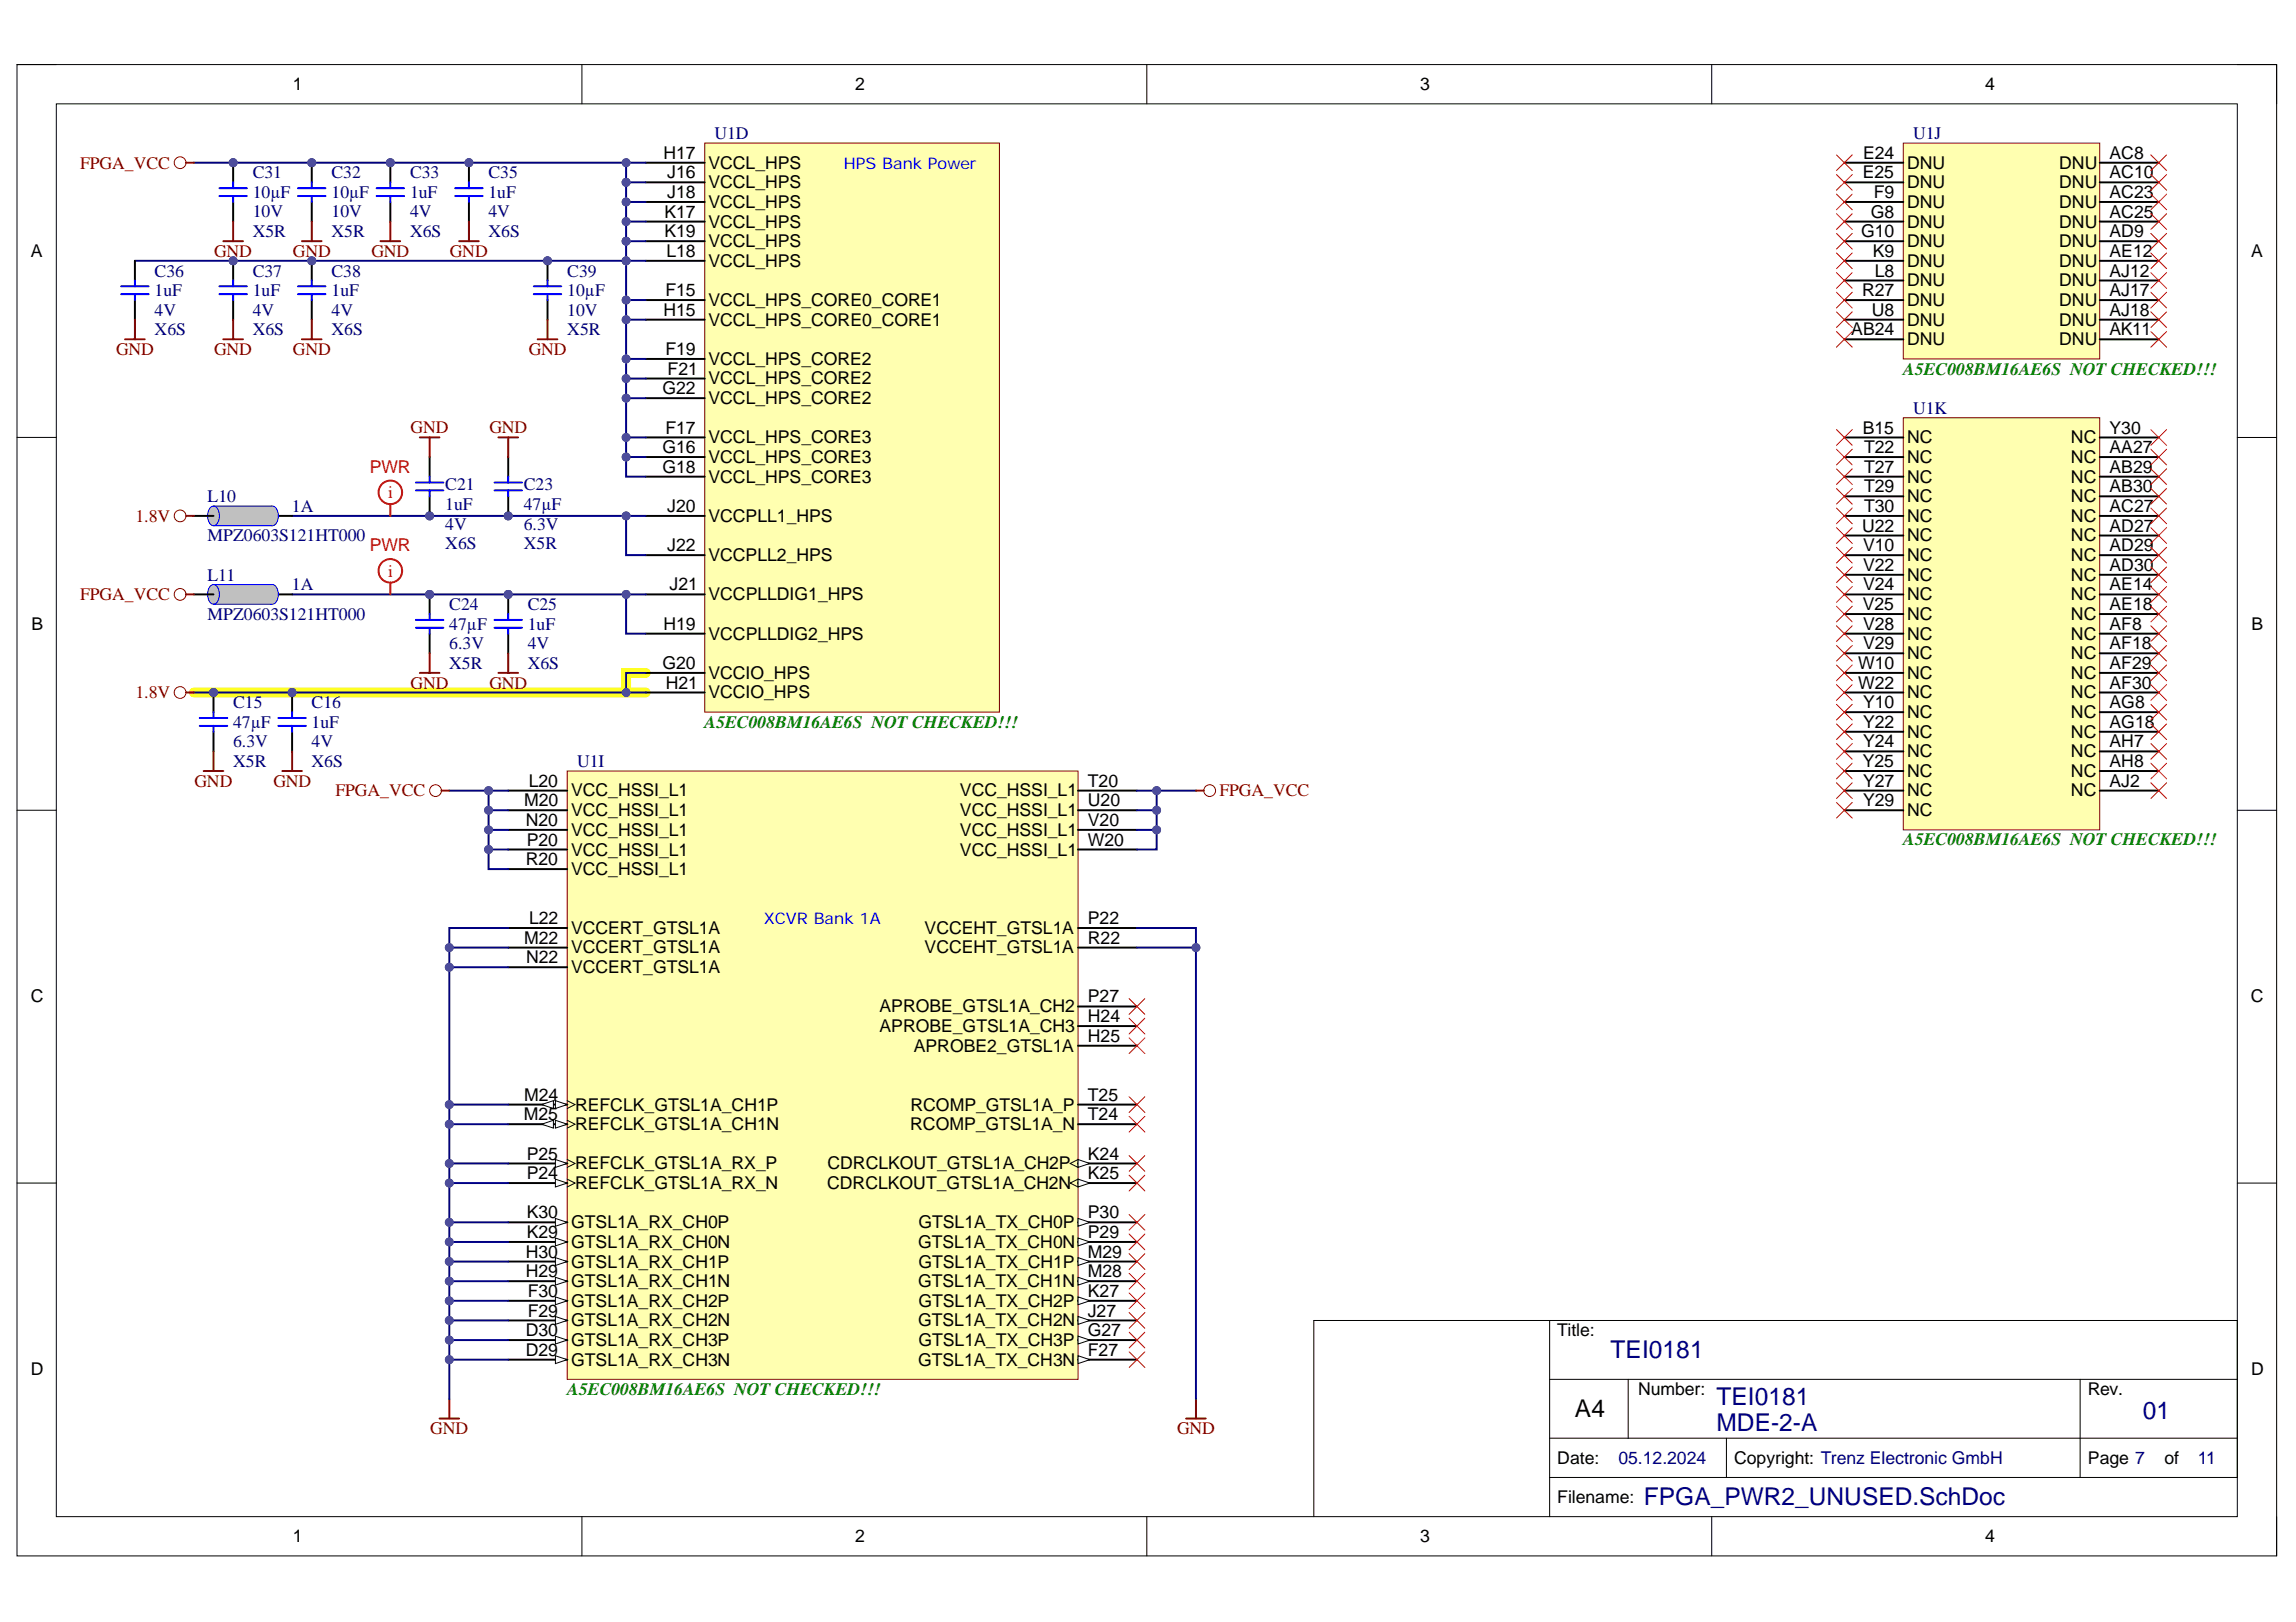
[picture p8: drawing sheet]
<svg xmlns="http://www.w3.org/2000/svg" width="297mm" height="210mm" viewBox="0 0 297 210" stroke-linecap="round" stroke-linejoin="round" font-family="sans-serif">
<defs><g id="words">
<g font-size="3.2" fill="#000080">
<text x="208.4" y="175.8">TEI0181</text>
<text x="222.1" y="185.2">MDE-2-A</text>
<text x="222.1" y="181.9">TEI0181</text>
<text x="277.2" y="183.6">01</text>
<text x="212.7" y="194.8">FPGA_PWR2_UNUSED.SchDoc</text>
</g>
<text font-size="3.2" x="203.8" y="183.4">A4</text>
<g font-size="2.3">
<text x="37.9" y="11.7">1</text>
<text x="110.7" y="11.7">2</text>
<text x="183.8" y="11.7">3</text>
<text x="256.8" y="11.7">4</text>
<text x="85.8" y="20.5">H17</text>
<text x="86.3" y="23.1">J16</text>
<text x="91.7" y="21.8">VCCL_HPS</text>
<text x="241" y="23.1">E25</text>
<text x="241" y="20.5">E24</text>
<text x="246.7" y="21.8">DNU</text>
<text x="266.4" y="21.8">DNU</text>
<text x="272.9" y="20.5">AC8</text>
<text x="272.9" y="23.1">AC10</text>
<text x="86" y="28.2">K17</text>
<text x="86.3" y="25.7">J18</text>
<text x="91.7" y="29.5">VCCL_HPS</text>
<text x="91.7" y="26.9">VCCL_HPS</text>
<text x="91.7" y="24.3">VCCL_HPS</text>
<text x="242" y="28.2">G8</text>
<text x="242.4" y="25.7">F9</text>
<text x="246.7" y="24.3">DNU</text>
<text x="246.7" y="29.5">DNU</text>
<text x="246.7" y="26.9">DNU</text>
<text x="266.4" y="26.9">DNU</text>
<text x="266.4" y="24.3">DNU</text>
<text x="266.4" y="29.5">DNU</text>
<text x="272.9" y="25.7">AC23</text>
<text x="272.9" y="28.2">AC25</text>
<text x="4" y="33.3">A</text>
<text x="86" y="30.7">K19</text>
<text x="86.2" y="33.3">L18</text>
<text x="91.7" y="34.5">VCCL_HPS</text>
<text x="91.7" y="32">VCCL_HPS</text>
<text x="240.8" y="30.7">G10</text>
<text x="242.3" y="33.3">K9</text>
<text x="242.5" y="35.8">L8</text>
<text x="246.7" y="32">DNU</text>
<text x="246.7" y="34.5">DNU</text>
<text x="266.4" y="34.5">DNU</text>
<text x="266.4" y="32">DNU</text>
<text x="272.9" y="35.8">AJ12</text>
<text x="272.9" y="33.3">AE12</text>
<text x="272.9" y="30.7">AD9</text>
<text x="291.2" y="33.3">A</text>
<text x="85.8" y="40.9">H15</text>
<text x="86.1" y="38.3">F15</text>
<text x="91.7" y="39.6">VCCL_HPS_CORE0_CORE1</text>
<text x="240.9" y="38.3">R27</text>
<text x="242.2" y="40.9">U8</text>
<text x="246.7" y="37.1">DNU</text>
<text x="246.7" y="39.6">DNU</text>
<text x="266.4" y="39.6">DNU</text>
<text x="266.4" y="37.1">DNU</text>
<text x="272.9" y="40.9">AJ18</text>
<text x="272.9" y="38.3">AJ17</text>
<text x="86.1" y="45.9">F19</text>
<text x="91.7" y="42.1">VCCL_HPS_CORE0_CORE1</text>
<text x="91.7" y="47.2">VCCL_HPS_CORE2</text>
<text x="239.5" y="43.4">AB24</text>
<text x="246.7" y="42.1">DNU</text>
<text x="246.7" y="44.7">DNU</text>
<text x="266.4" y="42.1">DNU</text>
<text x="266.4" y="44.7">DNU</text>
<text x="272.9" y="43.4">AK11</text>
<text x="85.7" y="51">G22</text>
<text x="86.4" y="48.5">F21</text>
<text x="91.7" y="52.3">VCCL_HPS_CORE2</text>
<text x="91.7" y="49.7">VCCL_HPS_CORE2</text>
<text x="85.7" y="58.7">G16</text>
<text x="86.1" y="56.1">F17</text>
<text x="91.7" y="59.9">VCCL_HPS_CORE3</text>
<text x="91.7" y="57.4">VCCL_HPS_CORE3</text>
<text x="241" y="56.1">B15</text>
<text x="241.2" y="58.7">T22</text>
<text x="246.7" y="59.9">NC</text>
<text x="246.7" y="57.4">NC</text>
<text x="267.9" y="57.4">NC</text>
<text x="267.9" y="59.9">NC</text>
<text x="272.9" y="56.1">Y30</text>
<text x="272.9" y="58.7">AA27</text>
<text x="85.7" y="61.2">G18</text>
<text x="91.7" y="62.5">VCCL_HPS_CORE3</text>
<text x="241.2" y="63.7">T29</text>
<text x="241.2" y="61.2">T27</text>
<text x="246.7" y="65">NC</text>
<text x="246.7" y="62.5">NC</text>
<text x="267.9" y="65">NC</text>
<text x="267.9" y="62.5">NC</text>
<text x="272.9" y="63.7">AB30</text>
<text x="272.9" y="61.2">AB29</text>
<text x="86.3" y="66.3">J20</text>
<text x="86.3" y="71.3">J22</text>
<text x="91.7" y="67.5">VCCPLL1_HPS</text>
<text x="240.9" y="68.8">U22</text>
<text x="241" y="71.3">V10</text>
<text x="241.2" y="66.3">T30</text>
<text x="246.7" y="70.1">NC</text>
<text x="246.7" y="67.5">NC</text>
<text x="267.9" y="70.1">NC</text>
<text x="267.9" y="67.5">NC</text>
<text x="272.9" y="71.3">AD29</text>
<text x="272.9" y="68.8">AD27</text>
<text x="272.9" y="66.3">AC27</text>
<text x="86.6" y="76.4">J21</text>
<text x="91.7" y="72.6">VCCPLL2_HPS</text>
<text x="91.7" y="77.7">VCCPLLDIG1_HPS</text>
<text x="241" y="76.4">V24</text>
<text x="241" y="73.9">V22</text>
<text x="246.7" y="77.7">NC</text>
<text x="246.7" y="75.1">NC</text>
<text x="246.7" y="72.6">NC</text>
<text x="267.9" y="77.7">NC</text>
<text x="267.9" y="75.1">NC</text>
<text x="267.9" y="72.6">NC</text>
<text x="272.9" y="76.4">AE14</text>
<text x="272.9" y="73.9">AD30</text>
<text x="4.1" y="81.5">B</text>
<text x="85.8" y="81.5">H19</text>
<text x="91.7" y="82.8">VCCPLLDIG2_HPS</text>
<text x="241" y="79">V25</text>
<text x="241" y="81.5">V28</text>
<text x="246.7" y="82.8">NC</text>
<text x="246.7" y="80.2">NC</text>
<text x="267.9" y="82.8">NC</text>
<text x="267.9" y="80.2">NC</text>
<text x="272.9" y="81.5">AF8</text>
<text x="272.9" y="79">AE18</text>
<text x="291.3" y="81.5">B</text>
<text x="85.7" y="86.6">G20</text>
<text x="86.1" y="89.1">H21</text>
<text x="91.7" y="87.9">VCCIO_HPS</text>
<text x="240.4" y="89.1">W22</text>
<text x="240.4" y="86.6">W10</text>
<text x="241" y="84">V29</text>
<text x="246.7" y="87.9">NC</text>
<text x="246.7" y="85.3">NC</text>
<text x="267.9" y="87.9">NC</text>
<text x="267.9" y="85.3">NC</text>
<text x="272.9" y="89.1">AF30</text>
<text x="272.9" y="86.6">AF29</text>
<text x="272.9" y="84">AF18</text>
<text x="91.7" y="90.4">VCCIO_HPS</text>
<text x="241" y="94.2">Y22</text>
<text x="241" y="91.7">Y10</text>
<text x="246.7" y="95.5">NC</text>
<text x="246.7" y="92.9">NC</text>
<text x="246.7" y="90.4">NC</text>
<text x="267.9" y="92.9">NC</text>
<text x="267.9" y="95.5">NC</text>
<text x="267.9" y="90.4">NC</text>
<text x="272.9" y="91.7">AG8</text>
<text x="272.9" y="94.2">AG18</text>
<text x="68.4" y="101.8">L20</text>
<text x="140.7" y="101.8">T20</text>
<text x="241" y="99.3">Y25</text>
<text x="241" y="101.8">Y27</text>
<text x="241" y="96.7">Y24</text>
<text x="246.7" y="100.5">NC</text>
<text x="246.7" y="98">NC</text>
<text x="267.9" y="100.5">NC</text>
<text x="267.9" y="98">NC</text>
<text x="272.9" y="101.8">AJ2</text>
<text x="272.9" y="99.3">AH8</text>
<text x="272.9" y="96.7">AH7</text>
<text x="67.8" y="104.3">M20</text>
<text x="68" y="106.9">N20</text>
<text x="73.9" y="105.6">VCC_HSSI_L1</text>
<text x="73.9" y="103.1">VCC_HSSI_L1</text>
<text x="124.2" y="105.6">VCC_HSSI_L1</text>
<text x="124.2" y="103.1">VCC_HSSI_L1</text>
<text x="140.7" y="106.9">V20</text>
<text x="140.7" y="104.3">U20</text>
<text x="241" y="104.3">Y29</text>
<text x="246.7" y="105.6">NC</text>
<text x="246.7" y="103.1">NC</text>
<text x="267.9" y="103.1">NC</text>
<text x="68" y="112">R20</text>
<text x="68.1" y="109.4">P20</text>
<text x="73.9" y="113.2">VCC_HSSI_L1</text>
<text x="73.9" y="110.7">VCC_HSSI_L1</text>
<text x="73.9" y="108.2">VCC_HSSI_L1</text>
<text x="124.2" y="110.7">VCC_HSSI_L1</text>
<text x="124.2" y="108.2">VCC_HSSI_L1</text>
<text x="140.7" y="109.4">W20</text>
<text x="68.4" y="119.6">L22</text>
<text x="140.7" y="119.6">P22</text>
<text x="67.8" y="122.1">M22</text>
<text x="68.1" y="124.7">N22</text>
<text x="73.9" y="125.9">VCCERT_GTSL1A</text>
<text x="73.9" y="123.4">VCCERT_GTSL1A</text>
<text x="73.9" y="120.9">VCCERT_GTSL1A</text>
<text x="119.6" y="123.4">VCCEHT_GTSL1A</text>
<text x="119.6" y="120.9">VCCEHT_GTSL1A</text>
<text x="140.7" y="122.1">R22</text>
<text x="4" y="129.7">C</text>
<text x="113.8" y="131">APROBE_GTSL1A_CH2</text>
<text x="140.7" y="129.7">P27</text>
<text x="291.2" y="129.7">C</text>
<text x="113.8" y="133.6">APROBE_GTSL1A_CH3</text>
<text x="118.2" y="136.1">APROBE2_GTSL1A</text>
<text x="140.7" y="134.8">H25</text>
<text x="140.7" y="132.3">H24</text>
<text x="67.8" y="142.4">M24</text>
<text x="74.4" y="143.7">REFCLK_GTSL1A_CH1P</text>
<text x="117.8" y="143.7">RCOMP_GTSL1A_P</text>
<text x="140.7" y="142.4">T25</text>
<text x="67.8" y="145">M25</text>
<text x="74.4" y="146.2">REFCLK_GTSL1A_CH1N</text>
<text x="117.8" y="146.2">RCOMP_GTSL1A_N</text>
<text x="140.7" y="145">T24</text>
<text x="68.1" y="150.1">P25</text>
<text x="68.1" y="152.6">P24</text>
<text x="74.4" y="151.3">REFCLK_GTSL1A_RX_P</text>
<text x="74.4" y="153.9">REFCLK_GTSL1A_RX_N</text>
<text x="107" y="153.9">CDRCLKOUT_GTSL1A_CH2N</text>
<text x="107.1" y="151.3">CDRCLKOUT_GTSL1A_CH2P</text>
<text x="140.7" y="150.1">K24</text>
<text x="140.7" y="152.6">K25</text>
<text x="68.1" y="157.7">K30</text>
<text x="68.1" y="160.2">K29</text>
<text x="73.9" y="158.9">GTSL1A_RX_CH0P</text>
<text x="73.9" y="161.5">GTSL1A_RX_CH0N</text>
<text x="118.8" y="161.5">GTSL1A_TX_CH0N</text>
<text x="118.8" y="158.9">GTSL1A_TX_CH0P</text>
<text x="140.7" y="157.7">P30</text>
<text x="140.7" y="160.2">P29</text>
<text x="68" y="162.8">H30</text>
<text x="68" y="165.3">H29</text>
<text x="68.3" y="167.8">F30</text>
<text x="73.9" y="164">GTSL1A_RX_CH1P</text>
<text x="73.9" y="166.6">GTSL1A_RX_CH1N</text>
<text x="118.8" y="166.6">GTSL1A_TX_CH1N</text>
<text x="118.8" y="164">GTSL1A_TX_CH1P</text>
<text x="140.7" y="162.8">M29</text>
<text x="140.7" y="165.3">M28</text>
<text x="140.7" y="167.8">K27</text>
<text x="68" y="172.9">D30</text>
<text x="68.3" y="170.4">F29</text>
<text x="73.9" y="169.1">GTSL1A_RX_CH2P</text>
<text x="73.9" y="171.6">GTSL1A_RX_CH2N</text>
<text x="118.8" y="171.6">GTSL1A_TX_CH2N</text>
<text x="118.8" y="169.1">GTSL1A_TX_CH2P</text>
<text x="140.7" y="170.4">J27</text>
<text x="140.7" y="172.9">G27</text>
<text x="201.5" y="172.9">Title:</text>
<text x="4" y="178">D</text>
<text x="68" y="175.4">D29</text>
<text x="73.9" y="174.2">GTSL1A_RX_CH3P</text>
<text x="73.9" y="176.7">GTSL1A_RX_CH3N</text>
<text x="118.8" y="176.7">GTSL1A_TX_CH3N</text>
<text x="118.8" y="174.2">GTSL1A_TX_CH3P</text>
<text x="140.7" y="175.4">F27</text>
<text x="291.2" y="178">D</text>
<text x="211.9" y="180.5">Number:</text>
<text x="270.1" y="180.5">Rev.</text>
<text x="201.5" y="189.4">Date:</text>
<text x="224.4" y="189.4">Copyright: Trenz Electronic GmbH</text>
<text x="270.1" y="189.4">Page 7</text>
<text x="280" y="189.4">of</text>
<text x="201.5" y="194.5">Filename:</text>
<text x="37.9" y="199.6">1</text>
<text x="110.7" y="199.6">2</text>
<text x="183.8" y="199.6">3</text>
<text x="256.8" y="199.6">4</text>
</g>
<g font-size="2.3" fill="#800000">
<text x="10.4" y="21.8">FPGA_VCC</text>
<text x="27.7" y="33.2">GND</text>
<text x="37.9" y="33.2">GND</text>
<text x="48.1" y="33.2">GND</text>
<text x="58.2" y="33.2">GND</text>
<text x="15" y="45.9">GND</text>
<text x="27.7" y="45.9">GND</text>
<text x="37.9" y="45.9">GND</text>
<text x="68.4" y="45.9">GND</text>
<text x="53.1" y="56.1">GND</text>
<text x="63.3" y="56.1">GND</text>
<text x="17.5" y="67.5">1.8V</text>
<text x="10.4" y="77.7">FPGA_VCC</text>
<text x="53.1" y="89.1">GND</text>
<text x="63.3" y="89.1">GND</text>
<text x="17.5" y="90.4">1.8V</text>
<text x="25.2" y="101.8">GND</text>
<text x="35.4" y="101.8">GND</text>
<text x="43.4" y="103.1">FPGA_VCC</text>
<text x="157.8" y="103.1">FPGA_VCC</text>
<text x="55.7" y="185.6">GND</text>
<text x="152.3" y="185.6">GND</text>
</g>
<g font-size="2.3" fill="#000080">
<text x="32.7" y="23.1">C31</text>
<text x="42.9" y="23.1">C32</text>
<text x="53" y="23.1">C33</text>
<text x="63.2" y="23.1">C35</text>
<text x="92.4" y="18">U1D</text>
<text x="247.5" y="18">U1J</text>
<text x="32.7" y="28.1">10V</text>
<text x="32.7" y="25.6">10µF</text>
<text x="42.9" y="28.1">10V</text>
<text x="42.9" y="25.6">10µF</text>
<text x="53" y="28.1">4V</text>
<text x="53" y="25.6">1uF</text>
<text x="63.2" y="28.1">4V</text>
<text x="63.2" y="25.6">1uF</text>
<text x="20" y="35.8">C36</text>
<text x="32.7" y="30.7">X5R</text>
<text x="32.7" y="35.8">C37</text>
<text x="42.9" y="30.7">X5R</text>
<text x="42.9" y="35.8">C38</text>
<text x="53" y="30.7">X6S</text>
<text x="63.2" y="30.7">X6S</text>
<text x="73.4" y="35.8">C39</text>
<text x="20" y="40.9">4V</text>
<text x="20" y="38.3">1uF</text>
<text x="32.7" y="40.9">4V</text>
<text x="32.7" y="38.3">1uF</text>
<text x="42.9" y="40.9">4V</text>
<text x="42.9" y="38.3">1uF</text>
<text x="73.4" y="40.9">10V</text>
<text x="73.4" y="38.3">10µF</text>
<text x="20" y="43.4">X6S</text>
<text x="32.7" y="43.4">X6S</text>
<text x="42.9" y="43.4">X6S</text>
<text x="73.4" y="43.4">X5R</text>
<text x="247.5" y="53.5">U1K</text>
<text x="26.9" y="65">L10</text>
<text x="57.6" y="63.5">C21</text>
<text x="67.8" y="63.5">C23</text>
<text x="26.9" y="70.1">MPZ0603S121HT000</text>
<text x="37.8" y="66.3">1A</text>
<text x="57.6" y="68.5">4V</text>
<text x="57.6" y="71.1">X6S</text>
<text x="57.6" y="66">1uF</text>
<text x="67.8" y="68.5">6.3V</text>
<text x="67.8" y="71.1">X5R</text>
<text x="67.8" y="66">47µF</text>
<text x="26.9" y="75.1">L11</text>
<text x="37.8" y="76.4">1A</text>
<text x="26.9" y="80.2">MPZ0603S121HT000</text>
<text x="58.1" y="78.9">C24</text>
<text x="58.1" y="81.5">47µF</text>
<text x="68.3" y="78.9">C25</text>
<text x="68.3" y="81.5">1uF</text>
<text x="58.1" y="84">6.3V</text>
<text x="58.1" y="86.5">X5R</text>
<text x="68.3" y="84">4V</text>
<text x="68.3" y="86.5">X6S</text>
<text x="30.2" y="91.7">C15</text>
<text x="30.2" y="94.2">47µF</text>
<text x="40.3" y="91.7">C16</text>
<text x="40.3" y="94.2">1uF</text>
<text x="30.2" y="96.7">6.3V</text>
<text x="30.2" y="99.3">X5R</text>
<text x="40.3" y="96.7">4V</text>
<text x="40.3" y="99.3">X6S</text>
<text x="74.7" y="99.3">U1I</text>
<text x="209.4" y="189.4">05.12.2024</text>
<text x="284.3" y="189.4">11</text>
</g>
<g font-size="2.3" fill="#008000">
<text x="246.2" y="48.5">A5EC008BM16AE6S NOT CHECKED!!!</text>
<text x="91.2" y="94.2">A5EC008BM16AE6S NOT CHECKED!!!</text>
<text x="246.2" y="109.4">A5EC008BM16AE6S NOT CHECKED!!!</text>
<text x="73.4" y="180.5">A5EC008BM16AE6S NOT CHECKED!!!</text>
</g>
<g font-size="2.3" fill="#f00">
<text x="47.8" y="61.2">PWR</text>
<text x="50.2" y="64.5">i</text>
<text x="47.8" y="71.3">PWR</text>
<text x="50.2" y="74.6">i</text>
</g>
<g font-size="2.1" fill="#00f">
<text x="109.2" y="21.8">HPS Bank Power</text>
<text x="98.8" y="119.6">XCVR Bank 1A</text>
</g>
</g></defs>
<path d="M2.2 8.4h292.3v193h-292.3z" fill="none" stroke="#000" stroke-width=".13"/>
<path d="M7.3 13.4h282.1v182.9h-282.1z" fill-rule="evenodd" fill="#fff"/>
<g fill="none" stroke="#000" stroke-width=".13">
<path d="M2.2 8.4h5.1M7.3 13.4h282.1v182.9h-282.1zM75.3 8.4v5M148.4 8.4v5M221.4 8.4v5M289.4 8.4h5.1v5M2.2 56.6h5.1M289.4 56.6h5.1M2.2 104.9h5.1M289.4 104.9h5.1M2.2 153.1h5.1M289.4 153.1h5.1"/>
<path d="M200.5 170.9v25.4M200.5 178.5h88.9M210.6 178.5v7.6M269.1 178.5v12.7M75.3 196.3v5.1M148.4 196.3v5.1M200.5 191.2h88.9v-20.3h-119.4v25.4M200.5 186.1h88.9M221.4 196.3v5.1M223.4 186.1v5.1M294.5 196.3v5.1"/>
</g>
<path d="M25.1 89.6h58.4M83.5 87.1h-2.5v2.5" fill="none" stroke="#ff0" stroke-width="1.3"/>
<path d="M91.2 18.5h38.1v73.7h-38.1z" fill-rule="evenodd" fill="#ffffb0"/>
<path d="M91.2 18.5h38.1v73.7h-38.1z" fill="none" stroke="#800000" stroke-width=".13"/>
<g fill="none" stroke="#000" stroke-width=".25">
<path d="M83.5 33.8h7.7M83.5 31.2h7.7M83.5 28.7h7.7M83.5 26.1h7.7M83.5 23.6h7.7M83.5 21.1h7.7M83.5 38.8h7.7M83.5 41.4h7.7M83.5 51.5h7.7M83.5 49h7.7M83.5 46.5h7.7M83.5 59.1h7.7"/>
<path d="M83.5 56.6h7.7M83.5 61.7h7.7M83.5 66.8h7.7M83.5 71.8h7.7M83.5 76.9h7.7M83.5 82h7.7M83.5 89.6h7.7M83.5 87.1h7.7"/>
</g>
<path d="M73.4 99.8h66.1v78.7h-66.1z" fill-rule="evenodd" fill="#ffffb0"/>
<path d="M73.4 99.8h66.1v78.7h-66.1z" fill="none" stroke="#800000" stroke-width=".13"/>
<path d="M65.7 158.2h7.7" fill="none" stroke="#000" stroke-width=".25"/>
<path d="M71.9 157.7l1.5 .5-1.5 .5z" fill="#f8fcff"/>
<path d="M71.9 157.7l1.5 .5-1.5 .5z" fill="none" stroke="#000" stroke-width=".13"/>
<path d="M65.7 160.7h7.7" fill="none" stroke="#000" stroke-width=".25"/>
<path d="M71.9 160.2l1.5 .5-1.5 .5z" fill="#f8fcff"/>
<path d="M71.9 160.2l1.5 .5-1.5 .5z" fill="none" stroke="#000" stroke-width=".13"/>
<path d="M65.7 163.3h7.7" fill="none" stroke="#000" stroke-width=".25"/>
<path d="M71.9 162.8l1.5 .5-1.5 .5z" fill="#f8fcff"/>
<path d="M71.9 162.8l1.5 .5-1.5 .5z" fill="none" stroke="#000" stroke-width=".13"/>
<path d="M65.7 165.8h7.7" fill="none" stroke="#000" stroke-width=".25"/>
<path d="M71.9 165.3l1.5 .5-1.5 .5z" fill="#f8fcff"/>
<path d="M71.9 165.3l1.5 .5-1.5 .5z" fill="none" stroke="#000" stroke-width=".13"/>
<path d="M65.7 168.3h7.7" fill="none" stroke="#000" stroke-width=".25"/>
<path d="M71.9 167.8l1.5 .5-1.5 .5z" fill="#f8fcff"/>
<path d="M71.9 167.8l1.5 .5-1.5 .5z" fill="none" stroke="#000" stroke-width=".13"/>
<path d="M65.7 170.9h7.7" fill="none" stroke="#000" stroke-width=".25"/>
<path d="M71.9 170.4l1.5 .5-1.5 .5z" fill="#f8fcff"/>
<path d="M71.9 170.4l1.5 .5-1.5 .5z" fill="none" stroke="#000" stroke-width=".13"/>
<path d="M65.8 173.4h7.6" fill="none" stroke="#000" stroke-width=".25"/>
<path d="M71.9 172.9l1.5 .5-1.5 .5z" fill="#f8fcff"/>
<path d="M71.9 172.9l1.5 .5-1.5 .5z" fill="none" stroke="#000" stroke-width=".13"/>
<path d="M65.8 176h7.6" fill="none" stroke="#000" stroke-width=".25"/>
<path d="M71.9 175.4l1.5 .6-1.5 .5z" fill="#f8fcff"/>
<path d="M71.9 175.4l1.5 .6-1.5 .5z" fill="none" stroke="#000" stroke-width=".13"/>
<path d="M65.7 142.9h7.7" fill="none" stroke="#000" stroke-width=".25"/>
<path d="M71.9 142.4l1.5 .5-1.5 .5z" fill="#f8fcff"/>
<path d="M71.9 142.4l1.5 .5-1.5 .5z" fill="none" stroke="#000" stroke-width=".13"/>
<path d="M70.1 142.9l1.5-.5v1z" fill="#f8fcff"/>
<path d="M70.1 142.9l1.5-.5v1zM73.4 142.4l1 .5-1 .5" fill="none" stroke="#000" stroke-width=".13"/>
<path d="M65.7 145.5h7.7" fill="none" stroke="#000" stroke-width=".25"/>
<path d="M71.9 145l1.5 .5-1.5 .5z" fill="#f8fcff"/>
<path d="M71.9 145l1.5 .5-1.5 .5z" fill="none" stroke="#000" stroke-width=".13"/>
<path d="M70.1 145.5l1.5-.5v1z" fill="#f8fcff"/>
<path d="M70.1 145.5l1.5-.5v1zM73.4 145l1 .5-1 .5" fill="none" stroke="#000" stroke-width=".13"/>
<path d="M139.5 150.6h7.6" fill="none" stroke="#000" stroke-width=".25"/>
<path d="M139.5 150.1l1.5 .5-1.5 .5z" fill="#f8fcff"/>
<path d="M139.5 150.1l1.5 .5-1.5 .5zM139.5 150.1l-1 .5 1 .5" fill="none" stroke="#000" stroke-width=".13"/>
<path d="M139.5 153.1h7.6" fill="none" stroke="#000" stroke-width=".25"/>
<path d="M139.5 152.6l1.5 .5-1.5 .5z" fill="#f8fcff"/>
<path d="M139.5 152.6l1.5 .5-1.5 .5zM139.5 152.6l-1 .5 1 .5" fill="none" stroke="#000" stroke-width=".13"/>
<path d="M65.7 150.6h7.7" fill="none" stroke="#000" stroke-width=".25"/>
<path d="M71.9 150.1l1.5 .5-1.5 .5z" fill="#f8fcff"/>
<path d="M71.9 150.1l1.5 .5-1.5 .5zM73.4 150.1l1 .5-1 .5" fill="none" stroke="#000" stroke-width=".13"/>
<path d="M65.7 153.1h7.7" fill="none" stroke="#000" stroke-width=".25"/>
<path d="M71.9 152.6l1.5 .5-1.5 .5z" fill="#f8fcff"/>
<path d="M71.9 152.6l1.5 .5-1.5 .5zM73.4 152.6l1 .5-1 .5" fill="none" stroke="#000" stroke-width=".13"/>
<path d="M139.5 158.2h7.6" fill="none" stroke="#000" stroke-width=".25"/>
<path d="M139.5 157.7l1.5 .5-1.5 .5z" fill="#f8fcff"/>
<path d="M139.5 157.7l1.5 .5-1.5 .5z" fill="none" stroke="#000" stroke-width=".13"/>
<path d="M139.5 160.7h7.6" fill="none" stroke="#000" stroke-width=".25"/>
<path d="M139.5 160.2l1.5 .5-1.5 .5z" fill="#f8fcff"/>
<path d="M139.5 160.2l1.5 .5-1.5 .5z" fill="none" stroke="#000" stroke-width=".13"/>
<path d="M139.5 163.3h7.6" fill="none" stroke="#000" stroke-width=".25"/>
<path d="M139.5 162.8l1.5 .5-1.5 .5z" fill="#f8fcff"/>
<path d="M139.5 162.8l1.5 .5-1.5 .5z" fill="none" stroke="#000" stroke-width=".13"/>
<path d="M139.5 165.8h7.6" fill="none" stroke="#000" stroke-width=".25"/>
<path d="M139.5 165.3l1.5 .5-1.5 .5z" fill="#f8fcff"/>
<path d="M139.5 165.3l1.5 .5-1.5 .5z" fill="none" stroke="#000" stroke-width=".13"/>
<path d="M139.5 168.3h7.6" fill="none" stroke="#000" stroke-width=".25"/>
<path d="M139.5 167.8l1.5 .5-1.5 .5z" fill="#f8fcff"/>
<path d="M139.5 167.8l1.5 .5-1.5 .5z" fill="none" stroke="#000" stroke-width=".13"/>
<path d="M139.5 170.9h7.6" fill="none" stroke="#000" stroke-width=".25"/>
<path d="M139.5 170.4l1.5 .5-1.5 .5z" fill="#f8fcff"/>
<path d="M139.5 170.4l1.5 .5-1.5 .5z" fill="none" stroke="#000" stroke-width=".13"/>
<path d="M139.5 173.4h7.6" fill="none" stroke="#000" stroke-width=".25"/>
<path d="M139.5 172.9l1.5 .5-1.5 .5z" fill="#f8fcff"/>
<path d="M139.5 172.9l1.5 .5-1.5 .5z" fill="none" stroke="#000" stroke-width=".13"/>
<path d="M139.5 176h7.6" fill="none" stroke="#000" stroke-width=".25"/>
<path d="M139.5 175.4l1.5 .6-1.5 .5z" fill="#f8fcff"/>
<path d="M139.5 175.4l1.5 .6-1.5 .5z" fill="none" stroke="#000" stroke-width=".13"/>
<g fill="none" stroke="#000" stroke-width=".25">
<path d="M65.7 109.9h7.7M65.7 107.4h7.7M65.7 104.9h7.7M65.7 102.3h7.7M65.7 112.5h7.7M139.5 109.9h7.6M139.5 107.4h7.6M139.5 104.9h7.6M139.5 102.3h7.6M65.7 122.6h7.7M65.7 120.1h7.7M65.7 125.2h7.7"/>
<path d="M139.5 135.3h7.6M139.5 130.3h7.6M139.5 132.8h7.6M139.5 122.6h7.6M139.5 120.1h7.6M139.5 145.5h7.6M139.5 142.9h7.6"/>
</g>
<path d="M246.2 18.5h25.4v28h-25.4z" fill-rule="evenodd" fill="#ffffb0"/>
<path d="M246.2 18.5h25.4v28h-25.4z" fill="none" stroke="#800000" stroke-width=".13"/>
<g fill="none" stroke="#000" stroke-width=".25">
<path d="M238.6 38.8h7.6M238.6 36.3h7.6M238.6 21.1h7.6M238.6 23.6h7.6M238.6 33.8h7.6M238.6 31.2h7.6M238.6 26.1h7.6M238.6 28.7h7.6M271.6 38.8h7.7M271.6 36.3h7.7M271.6 21.1h7.7M271.6 23.6h7.7"/>
<path d="M271.6 33.8h7.7M271.6 31.2h7.7M271.6 26.1h7.7M271.6 28.7h7.7M238.6 41.4h7.6M238.6 43.9h7.6M271.6 41.4h7.7M271.6 43.9h7.7"/>
</g>
<path d="M246.2 54.1h25.4v53.3h-25.4z" fill-rule="evenodd" fill="#ffffb0"/>
<path d="M246.2 54.1h25.4v53.3h-25.4z" fill="none" stroke="#800000" stroke-width=".13"/>
<g fill="none" stroke="#000" stroke-width=".25">
<path d="M238.6 56.6h7.6M238.6 59.1h7.6M271.6 56.6h7.7M271.6 59.1h7.7M238.6 79.5h7.6M238.6 76.9h7.6M238.6 74.4h7.6M238.6 71.8h7.6M238.6 69.3h7.6M238.6 66.8h7.6M238.6 64.2h7.6M238.6 61.7h7.6"/>
<path d="M271.6 79.5h7.7M271.6 76.9h7.7M271.6 74.4h7.7M271.6 71.8h7.7M271.6 69.3h7.7M271.6 66.8h7.7M271.6 64.2h7.7M271.6 61.7h7.7M238.6 99.8h7.6M238.6 97.2h7.6M238.6 94.7h7.6M238.6 92.2h7.6"/>
<path d="M238.6 89.6h7.6M238.6 87.1h7.6M238.6 84.5h7.6M238.6 82h7.6M271.6 99.8h7.7M271.6 97.2h7.7M271.6 94.7h7.7M271.6 92.2h7.7M271.6 89.6h7.7M271.6 87.1h7.7M271.6 84.5h7.7M271.6 82h7.7"/>
<path d="M238.6 104.9h7.6M238.6 102.3h7.6M271.6 102.3h7.7"/>
</g>
<path d="M25.1 21.1h58.4" fill="none" stroke="#000080" stroke-width=".25"/>
<circle cx="81" cy="21.1" r=".51" fill="#4c4c94"/>
<circle cx="81" cy="21.1" r=".51" fill="none" stroke="#4c4c94" stroke-width=".13"/>
<circle cx="60.7" cy="21.1" r=".51" fill="#4c4c94"/>
<circle cx="60.7" cy="21.1" r=".51" fill="none" stroke="#4c4c94" stroke-width=".13"/>
<circle cx="50.5" cy="21.1" r=".51" fill="#4c4c94"/>
<circle cx="50.5" cy="21.1" r=".51" fill="none" stroke="#4c4c94" stroke-width=".13"/>
<circle cx="40.3" cy="21.1" r=".51" fill="#4c4c94"/>
<circle cx="40.3" cy="21.1" r=".51" fill="none" stroke="#4c4c94" stroke-width=".13"/>
<circle cx="30.2" cy="21.1" r=".51" fill="#4c4c94"/>
<circle cx="30.2" cy="21.1" r=".51" fill="none" stroke="#4c4c94" stroke-width=".13"/>
<path d="M81 23.6h2.5" fill="none" stroke="#000080" stroke-width=".25"/>
<circle cx="81" cy="23.6" r=".51" fill="#4c4c94"/>
<circle cx="81" cy="23.6" r=".51" fill="none" stroke="#4c4c94" stroke-width=".13"/>
<path d="M81 21.1v2.5" fill="none" stroke="#000080" stroke-width=".25"/>
<circle cx="81" cy="23.6" r=".51" fill="#4c4c94"/>
<circle cx="81" cy="23.6" r=".51" fill="none" stroke="#4c4c94" stroke-width=".13"/>
<circle cx="81" cy="21.1" r=".51" fill="#4c4c94"/>
<circle cx="81" cy="21.1" r=".51" fill="none" stroke="#4c4c94" stroke-width=".13"/>
<path d="M81 23.6v2.5" fill="none" stroke="#000080" stroke-width=".25"/>
<circle cx="81" cy="26.1" r=".51" fill="#4c4c94"/>
<circle cx="81" cy="26.1" r=".51" fill="none" stroke="#4c4c94" stroke-width=".13"/>
<circle cx="81" cy="23.6" r=".51" fill="#4c4c94"/>
<circle cx="81" cy="23.6" r=".51" fill="none" stroke="#4c4c94" stroke-width=".13"/>
<path d="M81 28.7h2.5" fill="none" stroke="#000080" stroke-width=".25"/>
<circle cx="81" cy="28.7" r=".51" fill="#4c4c94"/>
<circle cx="81" cy="28.7" r=".51" fill="none" stroke="#4c4c94" stroke-width=".13"/>
<path d="M81 31.2h2.5" fill="none" stroke="#000080" stroke-width=".25"/>
<circle cx="81" cy="31.2" r=".51" fill="#4c4c94"/>
<circle cx="81" cy="31.2" r=".51" fill="none" stroke="#4c4c94" stroke-width=".13"/>
<path d="M81 31.2v7.6h2.5" fill="none" stroke="#000080" stroke-width=".25"/>
<circle cx="81" cy="38.8" r=".51" fill="#4c4c94"/>
<circle cx="81" cy="38.8" r=".51" fill="none" stroke="#4c4c94" stroke-width=".13"/>
<circle cx="81" cy="33.8" r=".51" fill="#4c4c94"/>
<circle cx="81" cy="33.8" r=".51" fill="none" stroke="#4c4c94" stroke-width=".13"/>
<circle cx="81" cy="31.2" r=".51" fill="#4c4c94"/>
<circle cx="81" cy="31.2" r=".51" fill="none" stroke="#4c4c94" stroke-width=".13"/>
<path d="M81 38.8v2.6h2.5" fill="none" stroke="#000080" stroke-width=".25"/>
<circle cx="81" cy="41.4" r=".51" fill="#4c4c94"/>
<circle cx="81" cy="41.4" r=".51" fill="none" stroke="#4c4c94" stroke-width=".13"/>
<circle cx="81" cy="38.8" r=".51" fill="#4c4c94"/>
<circle cx="81" cy="38.8" r=".51" fill="none" stroke="#4c4c94" stroke-width=".13"/>
<path d="M81 33.8h2.5" fill="none" stroke="#000080" stroke-width=".25"/>
<circle cx="81" cy="33.8" r=".51" fill="#4c4c94"/>
<circle cx="81" cy="33.8" r=".51" fill="none" stroke="#4c4c94" stroke-width=".13"/>
<path d="M83.5 26.1h-2.5v5.1" fill="none" stroke="#000080" stroke-width=".25"/>
<circle cx="81" cy="31.2" r=".51" fill="#4c4c94"/>
<circle cx="81" cy="31.2" r=".51" fill="none" stroke="#4c4c94" stroke-width=".13"/>
<circle cx="81" cy="28.7" r=".51" fill="#4c4c94"/>
<circle cx="81" cy="28.7" r=".51" fill="none" stroke="#4c4c94" stroke-width=".13"/>
<circle cx="81" cy="26.1" r=".51" fill="#4c4c94"/>
<circle cx="81" cy="26.1" r=".51" fill="none" stroke="#4c4c94" stroke-width=".13"/>
<path d="M81 41.4v20.3h2.5" fill="none" stroke="#000080" stroke-width=".25"/>
<circle cx="81" cy="59.1" r=".51" fill="#4c4c94"/>
<circle cx="81" cy="59.1" r=".51" fill="none" stroke="#4c4c94" stroke-width=".13"/>
<circle cx="81" cy="56.6" r=".51" fill="#4c4c94"/>
<circle cx="81" cy="56.6" r=".51" fill="none" stroke="#4c4c94" stroke-width=".13"/>
<circle cx="81" cy="51.5" r=".51" fill="#4c4c94"/>
<circle cx="81" cy="51.5" r=".51" fill="none" stroke="#4c4c94" stroke-width=".13"/>
<circle cx="81" cy="49" r=".51" fill="#4c4c94"/>
<circle cx="81" cy="49" r=".51" fill="none" stroke="#4c4c94" stroke-width=".13"/>
<circle cx="81" cy="46.4" r=".51" fill="#4c4c94"/>
<circle cx="81" cy="46.4" r=".51" fill="none" stroke="#4c4c94" stroke-width=".13"/>
<circle cx="81" cy="41.4" r=".51" fill="#4c4c94"/>
<circle cx="81" cy="41.4" r=".51" fill="none" stroke="#4c4c94" stroke-width=".13"/>
<path d="M81 46.4h2.5" fill="none" stroke="#000080" stroke-width=".25"/>
<circle cx="81" cy="46.4" r=".51" fill="#4c4c94"/>
<circle cx="81" cy="46.4" r=".51" fill="none" stroke="#4c4c94" stroke-width=".13"/>
<path d="M81 49h2.5" fill="none" stroke="#000080" stroke-width=".25"/>
<circle cx="81" cy="49" r=".51" fill="#4c4c94"/>
<circle cx="81" cy="49" r=".51" fill="none" stroke="#4c4c94" stroke-width=".13"/>
<path d="M81 51.5h2.5" fill="none" stroke="#000080" stroke-width=".25"/>
<circle cx="81" cy="51.5" r=".51" fill="#4c4c94"/>
<circle cx="81" cy="51.5" r=".51" fill="none" stroke="#4c4c94" stroke-width=".13"/>
<path d="M81 56.6h2.5" fill="none" stroke="#000080" stroke-width=".25"/>
<circle cx="81" cy="56.6" r=".51" fill="#4c4c94"/>
<circle cx="81" cy="56.6" r=".51" fill="none" stroke="#4c4c94" stroke-width=".13"/>
<path d="M81 59.1h2.5" fill="none" stroke="#000080" stroke-width=".25"/>
<circle cx="81" cy="59.1" r=".51" fill="#4c4c94"/>
<circle cx="81" cy="59.1" r=".51" fill="none" stroke="#4c4c94" stroke-width=".13"/>
<path d="M37.8 66.8h45.7" fill="none" stroke="#000080" stroke-width=".25"/>
<circle cx="81" cy="66.8" r=".51" fill="#4c4c94"/>
<circle cx="81" cy="66.8" r=".51" fill="none" stroke="#4c4c94" stroke-width=".13"/>
<circle cx="65.7" cy="66.8" r=".51" fill="#4c4c94"/>
<circle cx="65.7" cy="66.8" r=".51" fill="none" stroke="#4c4c94" stroke-width=".13"/>
<circle cx="55.6" cy="66.8" r=".51" fill="#4c4c94"/>
<circle cx="55.6" cy="66.8" r=".51" fill="none" stroke="#4c4c94" stroke-width=".13"/>
<path d="M81 66.8v5h2.5" fill="none" stroke="#000080" stroke-width=".25"/>
<circle cx="81" cy="66.8" r=".51" fill="#4c4c94"/>
<circle cx="81" cy="66.8" r=".51" fill="none" stroke="#4c4c94" stroke-width=".13"/>
<path d="M37.8 76.9h45.7" fill="none" stroke="#000080" stroke-width=".25"/>
<circle cx="81" cy="76.9" r=".51" fill="#4c4c94"/>
<circle cx="81" cy="76.9" r=".51" fill="none" stroke="#4c4c94" stroke-width=".13"/>
<circle cx="65.7" cy="76.9" r=".51" fill="#4c4c94"/>
<circle cx="65.7" cy="76.9" r=".51" fill="none" stroke="#4c4c94" stroke-width=".13"/>
<circle cx="55.6" cy="76.9" r=".51" fill="#4c4c94"/>
<circle cx="55.6" cy="76.9" r=".51" fill="none" stroke="#4c4c94" stroke-width=".13"/>
<path d="M81 76.9v5.1h2.5" fill="none" stroke="#000080" stroke-width=".25"/>
<circle cx="81" cy="76.9" r=".51" fill="#4c4c94"/>
<circle cx="81" cy="76.9" r=".51" fill="none" stroke="#4c4c94" stroke-width=".13"/>
<path d="M25.1 89.6h58.4" fill="none" stroke="#000080" stroke-width=".25"/>
<circle cx="81" cy="89.6" r=".51" fill="#4c4c94"/>
<circle cx="81" cy="89.6" r=".51" fill="none" stroke="#4c4c94" stroke-width=".13"/>
<circle cx="37.8" cy="89.6" r=".51" fill="#4c4c94"/>
<circle cx="37.8" cy="89.6" r=".51" fill="none" stroke="#4c4c94" stroke-width=".13"/>
<circle cx="27.6" cy="89.6" r=".51" fill="#4c4c94"/>
<circle cx="27.6" cy="89.6" r=".51" fill="none" stroke="#4c4c94" stroke-width=".13"/>
<path d="M83.5 87.1h-2.5v2.5" fill="none" stroke="#000080" stroke-width=".25"/>
<circle cx="81" cy="89.6" r=".51" fill="#4c4c94"/>
<circle cx="81" cy="89.6" r=".51" fill="none" stroke="#4c4c94" stroke-width=".13"/>
<circle cx="23.3" cy="89.6" r=".76" fill="none" stroke="#800000" stroke-width=".13"/>
<path d="M24.1 89.6h1" fill="none" stroke="#800000" stroke-width=".25"/>
<path d="M35.2 76.9h2.6" fill="none" stroke="#000" stroke-width=".25"/>
<path d="M34.8 75.9a.59 .59 0 0 1 .6-.2 .59 .59 0 0 1 .5 .5 1.68 1.68 0 0 1-.4 1.9 .63 .63 0 0 1-.9-.4 1.9 1.9 0 0 1 .2-1.8z" fill="#c0c0c0"/>
<path d="M34.8 75.9a.59 .59 0 0 1 .6-.2 .59 .59 0 0 1 .5 .5 1.68 1.68 0 0 1-.4 1.9 .63 .63 0 0 1-.9-.4 1.9 1.9 0 0 1 .2-1.8z" fill="none" stroke="#00f" stroke-width=".13"/>
<path d="M27.6 75.7h7.6v2.5h-7.6z" fill-rule="evenodd" fill="#c0c0c0"/>
<path d="M27.6 75.7h7.6v2.5h-7.6z" fill="none" stroke="#c0c0c0" stroke-width=".13"/>
<path d="M27.2 75.9a.59 .59 0 0 1 .6-.2 .59 .59 0 0 1 .4 .5 1.68 1.68 0 0 1-.3 1.9 .63 .63 0 0 1-.9-.4 1.9 1.9 0 0 1 .2-1.8z" fill="#c0c0c0"/>
<path d="M27.2 75.9a.59 .59 0 0 1 .6-.2 .59 .59 0 0 1 .4 .5 1.68 1.68 0 0 1-.3 1.9 .63 .63 0 0 1-.9-.4 1.9 1.9 0 0 1 .2-1.8zM27.6 78.2h7.6M27.6 75.7h7.6" fill="none" stroke="#00f" stroke-width=".13"/>
<path d="M25.1 76.9h2.5M35.2 66.8h2.6" fill="none" stroke="#000" stroke-width=".25"/>
<path d="M34.8 65.7a.59 .59 0 0 1 .6-.2 .59 .59 0 0 1 .5 .5 1.68 1.68 0 0 1-.4 2 .63 .63 0 0 1-.9-.5 1.9 1.9 0 0 1 .2-1.8z" fill="#c0c0c0"/>
<path d="M34.8 65.7a.59 .59 0 0 1 .6-.2 .59 .59 0 0 1 .5 .5 1.68 1.68 0 0 1-.4 2 .63 .63 0 0 1-.9-.5 1.9 1.9 0 0 1 .2-1.8z" fill="none" stroke="#00f" stroke-width=".13"/>
<path d="M27.6 65.5h7.6v2.5h-7.6z" fill-rule="evenodd" fill="#c0c0c0"/>
<path d="M27.6 65.5h7.6v2.5h-7.6z" fill="none" stroke="#c0c0c0" stroke-width=".13"/>
<path d="M27.2 65.7a.59 .59 0 0 1 .6-.2 .59 .59 0 0 1 .4 .5 1.68 1.68 0 0 1-.3 2 .63 .63 0 0 1-.9-.5 1.9 1.9 0 0 1 .2-1.8z" fill="#c0c0c0"/>
<path d="M27.2 65.7a.59 .59 0 0 1 .6-.2 .59 .59 0 0 1 .4 .5 1.68 1.68 0 0 1-.3 2 .63 .63 0 0 1-.9-.5 1.9 1.9 0 0 1 .2-1.8zM27.6 68h7.6M27.6 65.5h7.6" fill="none" stroke="#00f" stroke-width=".13"/>
<path d="M25.1 66.8h2.5" fill="none" stroke="#000" stroke-width=".25"/>
<g fill="none" stroke="#800000" stroke-width=".13">
<circle cx="23.3" cy="21.1" r=".76"/>
<circle cx="23.3" cy="76.9" r=".76"/>
<circle cx="23.3" cy="66.8" r=".76"/>
</g>
<path d="M24.1 21.1h1M24.1 66.8h1M24.1 76.9h1" fill="none" stroke="#800000" stroke-width=".25"/>
<g fill="none" stroke="#f00" stroke-width=".25">
<path d="M50.5 65.2v1.6M50.5 75.4v1.5"/>
<circle cx="50.5" cy="73.9" r="1.52"/>
<circle cx="50.5" cy="63.7" r="1.52"/>
</g>
<circle cx="37.8" cy="89.6" r=".51" fill="#4c4c94"/>
<circle cx="37.8" cy="89.6" r=".51" fill="none" stroke="#4c4c94" stroke-width=".13"/>
<path d="M37.8 89.6v2.6" fill="none" stroke="#000" stroke-width=".25"/>
<circle cx="37.8" cy="89.6" r=".51" fill="#4c4c94"/>
<circle cx="37.8" cy="89.6" r=".51" fill="none" stroke="#4c4c94" stroke-width=".13"/>
<path d="M37.8 94.7v2.5" fill="none" stroke="#000" stroke-width=".25"/>
<path d="M36 93.9h3.6M36 92.9h3.6M37.8 92.2v.7M37.8 93.9v.8" fill="none" stroke="#00f" stroke-width=".25"/>
<path d="M36.5 99.8h2.6M37.8 97.2v2.6" fill="none" stroke="#800000" stroke-width=".25"/>
<circle cx="27.6" cy="89.6" r=".51" fill="#4c4c94"/>
<circle cx="27.6" cy="89.6" r=".51" fill="none" stroke="#4c4c94" stroke-width=".13"/>
<path d="M27.6 89.6v2.6" fill="none" stroke="#000" stroke-width=".25"/>
<circle cx="27.6" cy="89.6" r=".51" fill="#4c4c94"/>
<circle cx="27.6" cy="89.6" r=".51" fill="none" stroke="#4c4c94" stroke-width=".13"/>
<path d="M27.6 94.7v2.5" fill="none" stroke="#000" stroke-width=".25"/>
<path d="M25.8 93.9h3.6M25.8 92.9h3.6M27.6 92.2v.7M27.6 93.9v.8" fill="none" stroke="#00f" stroke-width=".25"/>
<path d="M26.4 99.8h2.5M27.6 97.2v2.6" fill="none" stroke="#800000" stroke-width=".25"/>
<circle cx="55.6" cy="76.9" r=".51" fill="#4c4c94"/>
<circle cx="55.6" cy="76.9" r=".51" fill="none" stroke="#4c4c94" stroke-width=".13"/>
<path d="M55.6 76.9v2.6" fill="none" stroke="#000" stroke-width=".25"/>
<circle cx="55.6" cy="76.9" r=".51" fill="#4c4c94"/>
<circle cx="55.6" cy="76.9" r=".51" fill="none" stroke="#4c4c94" stroke-width=".13"/>
<path d="M55.6 82v2.5" fill="none" stroke="#000" stroke-width=".25"/>
<path d="M55.6 79.5v.7M53.8 81.2h3.6M53.8 80.2h3.6M55.6 81.2v.8" fill="none" stroke="#00f" stroke-width=".25"/>
<path d="M54.3 87.1h2.6M55.6 84.5v2.6" fill="none" stroke="#800000" stroke-width=".25"/>
<circle cx="65.7" cy="76.9" r=".51" fill="#4c4c94"/>
<circle cx="65.7" cy="76.9" r=".51" fill="none" stroke="#4c4c94" stroke-width=".13"/>
<path d="M65.7 76.9v2.6" fill="none" stroke="#000" stroke-width=".25"/>
<circle cx="65.7" cy="76.9" r=".51" fill="#4c4c94"/>
<circle cx="65.7" cy="76.9" r=".51" fill="none" stroke="#4c4c94" stroke-width=".13"/>
<path d="M65.7 82v2.5" fill="none" stroke="#000" stroke-width=".25"/>
<path d="M65.7 79.5v.7M64 81.2h3.5M64 80.2h3.5M65.7 81.2v.8" fill="none" stroke="#00f" stroke-width=".25"/>
<path d="M64.5 87.1h2.5M65.7 84.5v2.6" fill="none" stroke="#800000" stroke-width=".25"/>
<circle cx="65.7" cy="66.8" r=".51" fill="#4c4c94"/>
<circle cx="65.7" cy="66.8" r=".51" fill="none" stroke="#4c4c94" stroke-width=".13"/>
<path d="M65.7 64.2v2.6" fill="none" stroke="#000" stroke-width=".25"/>
<circle cx="65.7" cy="66.8" r=".51" fill="#4c4c94"/>
<circle cx="65.7" cy="66.8" r=".51" fill="none" stroke="#4c4c94" stroke-width=".13"/>
<path d="M65.7 59.1v2.6" fill="none" stroke="#000" stroke-width=".25"/>
<path d="M64 62.4h3.5M64 63.5h3.5M65.7 61.7v.7M65.7 63.5v.7" fill="none" stroke="#00f" stroke-width=".25"/>
<path d="M64.5 56.6h2.5M65.7 56.6v2.5" fill="none" stroke="#800000" stroke-width=".25"/>
<circle cx="55.6" cy="66.8" r=".51" fill="#4c4c94"/>
<circle cx="55.6" cy="66.8" r=".51" fill="none" stroke="#4c4c94" stroke-width=".13"/>
<path d="M55.6 64.2v2.6" fill="none" stroke="#000" stroke-width=".25"/>
<circle cx="55.6" cy="66.8" r=".51" fill="#4c4c94"/>
<circle cx="55.6" cy="66.8" r=".51" fill="none" stroke="#4c4c94" stroke-width=".13"/>
<path d="M55.6 59.1v2.6" fill="none" stroke="#000" stroke-width=".25"/>
<path d="M53.8 62.4h3.6M53.8 63.5h3.6M55.6 61.7v.7M55.6 63.5v.7" fill="none" stroke="#00f" stroke-width=".25"/>
<path d="M54.3 56.6h2.6M55.6 56.6v2.5" fill="none" stroke="#800000" stroke-width=".25"/>
<circle cx="30.2" cy="21.1" r=".51" fill="#4c4c94"/>
<circle cx="30.2" cy="21.1" r=".51" fill="none" stroke="#4c4c94" stroke-width=".13"/>
<path d="M30.2 21.1v2.5" fill="none" stroke="#000" stroke-width=".25"/>
<circle cx="30.2" cy="21.1" r=".51" fill="#4c4c94"/>
<circle cx="30.2" cy="21.1" r=".51" fill="none" stroke="#4c4c94" stroke-width=".13"/>
<path d="M30.2 26.1v2.6" fill="none" stroke="#000" stroke-width=".25"/>
<path d="M28.4 25.4h3.5M28.4 24.4h3.5M30.2 23.6v.8M30.2 25.4v.7" fill="none" stroke="#00f" stroke-width=".25"/>
<path d="M28.9 31.2h2.5M30.2 28.7v2.5" fill="none" stroke="#800000" stroke-width=".25"/>
<circle cx="40.3" cy="21.1" r=".51" fill="#4c4c94"/>
<circle cx="40.3" cy="21.1" r=".51" fill="none" stroke="#4c4c94" stroke-width=".13"/>
<path d="M40.3 21.1v2.5" fill="none" stroke="#000" stroke-width=".25"/>
<circle cx="40.3" cy="21.1" r=".51" fill="#4c4c94"/>
<circle cx="40.3" cy="21.1" r=".51" fill="none" stroke="#4c4c94" stroke-width=".13"/>
<path d="M40.3 26.1v2.6" fill="none" stroke="#000" stroke-width=".25"/>
<path d="M38.6 25.4h3.5M38.6 24.4h3.5M40.3 23.6v.8M40.3 25.4v.7" fill="none" stroke="#00f" stroke-width=".25"/>
<path d="M39.1 31.2h2.5M40.3 28.7v2.5" fill="none" stroke="#800000" stroke-width=".25"/>
<circle cx="50.5" cy="21.1" r=".51" fill="#4c4c94"/>
<circle cx="50.5" cy="21.1" r=".51" fill="none" stroke="#4c4c94" stroke-width=".13"/>
<path d="M50.5 21.1v2.5" fill="none" stroke="#000" stroke-width=".25"/>
<circle cx="50.5" cy="21.1" r=".51" fill="#4c4c94"/>
<circle cx="50.5" cy="21.1" r=".51" fill="none" stroke="#4c4c94" stroke-width=".13"/>
<path d="M50.5 26.1v2.6" fill="none" stroke="#000" stroke-width=".25"/>
<path d="M48.7 25.4h3.6M48.7 24.4h3.6M50.5 23.6v.8M50.5 25.4v.7" fill="none" stroke="#00f" stroke-width=".25"/>
<path d="M49.2 31.2h2.6M50.5 28.7v2.5" fill="none" stroke="#800000" stroke-width=".25"/>
<circle cx="60.7" cy="21.1" r=".51" fill="#4c4c94"/>
<circle cx="60.7" cy="21.1" r=".51" fill="none" stroke="#4c4c94" stroke-width=".13"/>
<path d="M60.7 21.1v2.5" fill="none" stroke="#000" stroke-width=".25"/>
<circle cx="60.7" cy="21.1" r=".51" fill="#4c4c94"/>
<circle cx="60.7" cy="21.1" r=".51" fill="none" stroke="#4c4c94" stroke-width=".13"/>
<path d="M60.7 26.1v2.6" fill="none" stroke="#000" stroke-width=".25"/>
<path d="M58.9 25.4h3.5M58.9 24.4h3.5M60.7 23.6v.8M60.7 25.4v.7" fill="none" stroke="#00f" stroke-width=".25"/>
<path d="M59.4 31.2h2.5M60.7 28.7v2.5" fill="none" stroke="#800000" stroke-width=".25"/>
<path d="M17.5 33.8h63.5" fill="none" stroke="#000080" stroke-width=".25"/>
<circle cx="81" cy="33.8" r=".51" fill="#4c4c94"/>
<circle cx="81" cy="33.8" r=".51" fill="none" stroke="#4c4c94" stroke-width=".13"/>
<circle cx="70.8" cy="33.8" r=".51" fill="#4c4c94"/>
<circle cx="70.8" cy="33.8" r=".51" fill="none" stroke="#4c4c94" stroke-width=".13"/>
<circle cx="40.3" cy="33.8" r=".51" fill="#4c4c94"/>
<circle cx="40.3" cy="33.8" r=".51" fill="none" stroke="#4c4c94" stroke-width=".13"/>
<circle cx="30.2" cy="33.8" r=".51" fill="#4c4c94"/>
<circle cx="30.2" cy="33.8" r=".51" fill="none" stroke="#4c4c94" stroke-width=".13"/>
<path d="M17.5 33.8v2.5M17.5 38.8v2.6" fill="none" stroke="#000" stroke-width=".25"/>
<path d="M15.7 38.1h3.5M15.7 37.1h3.5M17.5 36.3v.8M17.5 38.1v.7" fill="none" stroke="#00f" stroke-width=".25"/>
<path d="M16.2 43.9h2.5M17.5 41.4v2.5" fill="none" stroke="#800000" stroke-width=".25"/>
<circle cx="30.2" cy="33.8" r=".51" fill="#4c4c94"/>
<circle cx="30.2" cy="33.8" r=".51" fill="none" stroke="#4c4c94" stroke-width=".13"/>
<path d="M30.2 33.8v2.5" fill="none" stroke="#000" stroke-width=".25"/>
<circle cx="30.2" cy="33.8" r=".51" fill="#4c4c94"/>
<circle cx="30.2" cy="33.8" r=".51" fill="none" stroke="#4c4c94" stroke-width=".13"/>
<path d="M30.2 38.8v2.6" fill="none" stroke="#000" stroke-width=".25"/>
<path d="M28.4 38.1h3.5M28.4 37.1h3.5M30.2 36.3v.8M30.2 38.1v.7" fill="none" stroke="#00f" stroke-width=".25"/>
<path d="M28.9 43.9h2.5M30.2 41.4v2.5" fill="none" stroke="#800000" stroke-width=".25"/>
<circle cx="40.3" cy="33.8" r=".51" fill="#4c4c94"/>
<circle cx="40.3" cy="33.8" r=".51" fill="none" stroke="#4c4c94" stroke-width=".13"/>
<path d="M40.3 33.8v2.5" fill="none" stroke="#000" stroke-width=".25"/>
<circle cx="40.3" cy="33.8" r=".51" fill="#4c4c94"/>
<circle cx="40.3" cy="33.8" r=".51" fill="none" stroke="#4c4c94" stroke-width=".13"/>
<path d="M40.3 38.8v2.6" fill="none" stroke="#000" stroke-width=".25"/>
<path d="M38.6 38.1h3.5M38.6 37.1h3.5M40.3 36.3v.8M40.3 38.1v.7" fill="none" stroke="#00f" stroke-width=".25"/>
<path d="M39.1 43.9h2.5M40.3 41.4v2.5" fill="none" stroke="#800000" stroke-width=".25"/>
<circle cx="70.8" cy="33.8" r=".51" fill="#4c4c94"/>
<circle cx="70.8" cy="33.8" r=".51" fill="none" stroke="#4c4c94" stroke-width=".13"/>
<path d="M70.8 33.8v2.5" fill="none" stroke="#000" stroke-width=".25"/>
<circle cx="70.8" cy="33.8" r=".51" fill="#4c4c94"/>
<circle cx="70.8" cy="33.8" r=".51" fill="none" stroke="#4c4c94" stroke-width=".13"/>
<path d="M70.8 38.8v2.6" fill="none" stroke="#000" stroke-width=".25"/>
<path d="M69.1 38.1h3.5M69.1 37.1h3.5M70.8 36.3v.8M70.8 38.1v.7" fill="none" stroke="#00f" stroke-width=".25"/>
<path d="M69.6 43.9h2.5M70.8 41.4v2.5M153.5 183.6h2.5M154.7 181v2.6" fill="none" stroke="#800000" stroke-width=".25"/>
<g fill="none" stroke="#f00" stroke-width=".13">
<path d="M237.6 20l2 2.1M237.6 22.6l2 2M237.6 27.7l2 2M237.6 25.1l2 2.1M237.6 30.2l2 2M237.6 32.7l2 2.1M237.6 35.3l2 2M237.6 37.8l2 2M239.6 20l-2 2.1M239.6 22.6l-2 2M239.6 27.7l-2 2M239.6 25.1l-2 2.1"/>
<path d="M239.6 30.2l-2 2M239.6 32.7l-2 2.1M239.6 35.3l-2 2M239.6 37.8l-2 2M278.3 37.8l2 2M278.3 35.3l2 2M278.3 32.7l2 2.1M278.3 30.2l2 2M278.3 27.7l2 2M278.3 25.1l2 2.1M278.3 22.6l2 2M278.3 20l2 2.1"/>
<path d="M280.3 37.8l-2 2M280.3 35.3l-2 2M280.3 32.7l-2 2.1M280.3 30.2l-2 2M280.3 27.7l-2 2M280.3 25.1l-2 2.1M280.3 22.6l-2 2M280.3 20l-2 2.1M237.6 55.6l2 2M237.6 58.1l2 2.1M237.6 40.4l2 2M237.6 42.9l2 2"/>
<path d="M239.6 55.6l-2 2M239.6 58.1l-2 2.1M239.6 40.4l-2 2M239.6 42.9l-2 2M278.3 58.1l2 2.1M278.3 55.6l2 2M278.3 42.9l2 2M278.3 40.4l2 2M280.3 58.1l-2 2.1M280.3 55.6l-2 2M280.3 42.9l-2 2M280.3 40.4l-2 2"/>
<path d="M237.6 60.7l2 2M237.6 63.2l2 2M237.6 65.8l2 2M237.6 68.3l2 2M237.6 70.8l2 2.1M237.6 73.4l2 2M237.6 75.9l2 2M237.6 78.4l2 2.1M239.6 60.7l-2 2M239.6 63.2l-2 2M239.6 65.8l-2 2M239.6 68.3l-2 2"/>
<path d="M239.6 70.8l-2 2.1M239.6 73.4l-2 2M239.6 75.9l-2 2M239.6 78.4l-2 2.1M278.3 78.4l2 2.1M278.3 75.9l2 2M278.3 73.4l2 2M278.3 70.8l2 2.1M278.3 68.3l2 2M278.3 65.8l2 2M278.3 63.2l2 2M278.3 60.7l2 2"/>
<path d="M280.3 78.4l-2 2.1M280.3 75.9l-2 2M280.3 73.4l-2 2M280.3 70.8l-2 2.1M280.3 68.3l-2 2M280.3 65.8l-2 2M280.3 63.2l-2 2M280.3 60.7l-2 2M237.6 83.5l2 2.1M237.6 81l2 2M237.6 86.1l2 2M237.6 88.6l2 2"/>
<path d="M237.6 91.1l2 2.1M237.6 93.7l2 2M237.6 96.2l2 2.1M237.6 98.8l2 2M239.6 83.5l-2 2.1M239.6 81l-2 2M239.6 86.1l-2 2M239.6 88.6l-2 2M239.6 91.1l-2 2.1M239.6 93.7l-2 2M239.6 96.2l-2 2.1M239.6 98.8l-2 2"/>
<path d="M278.3 98.8l2 2M278.3 96.2l2 2.1M278.3 93.7l2 2M278.3 91.1l2 2.1M278.3 88.6l2 2M278.3 86.1l2 2M278.3 83.5l2 2.1M278.3 81l2 2M280.3 98.8l-2 2M280.3 96.2l-2 2.1M280.3 93.7l-2 2M280.3 91.1l-2 2.1"/>
<path d="M280.3 88.6l-2 2M280.3 86.1l-2 2M280.3 83.5l-2 2.1M280.3 81l-2 2M237.6 101.3l2 2M237.6 103.8l2 2.1M239.6 101.3l-2 2M239.6 103.8l-2 2.1M278.3 101.3l2 2M280.3 101.3l-2 2M146.1 129.2l2 2.1M146.1 131.8l2 2"/>
<path d="M146.1 134.3l2 2M148.1 129.2l-2 2.1M148.1 131.8l-2 2M148.1 134.3l-2 2M146.1 141.9l2 2.1M146.1 144.5l2 2M146.1 152.1l2 2M146.1 149.5l2 2.1M146.1 157.2l2 2M146.1 159.7l2 2M148.1 141.9l-2 2.1M148.1 144.5l-2 2"/>
<path d="M148.1 152.1l-2 2M148.1 149.5l-2 2.1M148.1 157.2l-2 2M148.1 159.7l-2 2M146.1 162.2l2 2.1M146.1 164.8l2 2M146.1 167.3l2 2.1M146.1 169.9l2 2M146.1 172.4l2 2M146.1 174.9l2 2.1M148.1 162.2l-2 2.1M148.1 164.8l-2 2"/>
<path d="M148.1 167.3l-2 2.1M148.1 169.9l-2 2M148.1 172.4l-2 2M148.1 174.9l-2 2.1"/>
</g>
<path d="M147.1 120.1h7.6v60.9" fill="none" stroke="#000080" stroke-width=".25"/>
<circle cx="154.7" cy="122.6" r=".51" fill="#4c4c94"/>
<circle cx="154.7" cy="122.6" r=".51" fill="none" stroke="#4c4c94" stroke-width=".13"/>
<path d="M147.1 122.6h7.6" fill="none" stroke="#000080" stroke-width=".25"/>
<circle cx="154.7" cy="122.6" r=".51" fill="#4c4c94"/>
<circle cx="154.7" cy="122.6" r=".51" fill="none" stroke="#4c4c94" stroke-width=".13"/>
<path d="M56.9 183.6h2.5M58.1 181v2.6" fill="none" stroke="#800000" stroke-width=".25"/>
<path d="M65.8 120.1h-7.7v60.9" fill="none" stroke="#000080" stroke-width=".25"/>
<circle cx="58.1" cy="122.6" r=".51" fill="#4c4c94"/>
<circle cx="58.1" cy="122.6" r=".51" fill="none" stroke="#4c4c94" stroke-width=".13"/>
<circle cx="58.1" cy="125.2" r=".51" fill="#4c4c94"/>
<circle cx="58.1" cy="125.2" r=".51" fill="none" stroke="#4c4c94" stroke-width=".13"/>
<circle cx="58.1" cy="142.9" r=".51" fill="#4c4c94"/>
<circle cx="58.1" cy="142.9" r=".51" fill="none" stroke="#4c4c94" stroke-width=".13"/>
<circle cx="58.1" cy="145.5" r=".51" fill="#4c4c94"/>
<circle cx="58.1" cy="145.5" r=".51" fill="none" stroke="#4c4c94" stroke-width=".13"/>
<circle cx="58.1" cy="150.6" r=".51" fill="#4c4c94"/>
<circle cx="58.1" cy="150.6" r=".51" fill="none" stroke="#4c4c94" stroke-width=".13"/>
<circle cx="58.1" cy="153.1" r=".51" fill="#4c4c94"/>
<circle cx="58.1" cy="153.1" r=".51" fill="none" stroke="#4c4c94" stroke-width=".13"/>
<circle cx="58.1" cy="158.2" r=".51" fill="#4c4c94"/>
<circle cx="58.1" cy="158.2" r=".51" fill="none" stroke="#4c4c94" stroke-width=".13"/>
<circle cx="58.1" cy="160.7" r=".51" fill="#4c4c94"/>
<circle cx="58.1" cy="160.7" r=".51" fill="none" stroke="#4c4c94" stroke-width=".13"/>
<circle cx="58.1" cy="163.3" r=".51" fill="#4c4c94"/>
<circle cx="58.1" cy="163.3" r=".51" fill="none" stroke="#4c4c94" stroke-width=".13"/>
<circle cx="58.1" cy="165.8" r=".51" fill="#4c4c94"/>
<circle cx="58.1" cy="165.8" r=".51" fill="none" stroke="#4c4c94" stroke-width=".13"/>
<circle cx="58.1" cy="168.3" r=".51" fill="#4c4c94"/>
<circle cx="58.1" cy="168.3" r=".51" fill="none" stroke="#4c4c94" stroke-width=".13"/>
<circle cx="58.1" cy="170.9" r=".51" fill="#4c4c94"/>
<circle cx="58.1" cy="170.9" r=".51" fill="none" stroke="#4c4c94" stroke-width=".13"/>
<circle cx="58.1" cy="173.4" r=".51" fill="#4c4c94"/>
<circle cx="58.1" cy="173.4" r=".51" fill="none" stroke="#4c4c94" stroke-width=".13"/>
<circle cx="58.1" cy="176" r=".51" fill="#4c4c94"/>
<circle cx="58.1" cy="176" r=".51" fill="none" stroke="#4c4c94" stroke-width=".13"/>
<path d="M58.1 122.6h7.6" fill="none" stroke="#000080" stroke-width=".25"/>
<circle cx="58.1" cy="122.6" r=".51" fill="#4c4c94"/>
<circle cx="58.1" cy="122.6" r=".51" fill="none" stroke="#4c4c94" stroke-width=".13"/>
<path d="M58.1 125.2h7.6" fill="none" stroke="#000080" stroke-width=".25"/>
<circle cx="58.1" cy="125.2" r=".51" fill="#4c4c94"/>
<circle cx="58.1" cy="125.2" r=".51" fill="none" stroke="#4c4c94" stroke-width=".13"/>
<path d="M58.1 142.9h7.6" fill="none" stroke="#000080" stroke-width=".25"/>
<circle cx="58.1" cy="142.9" r=".51" fill="#4c4c94"/>
<circle cx="58.1" cy="142.9" r=".51" fill="none" stroke="#4c4c94" stroke-width=".13"/>
<path d="M58.1 145.5h7.6" fill="none" stroke="#000080" stroke-width=".25"/>
<circle cx="58.1" cy="145.5" r=".51" fill="#4c4c94"/>
<circle cx="58.1" cy="145.5" r=".51" fill="none" stroke="#4c4c94" stroke-width=".13"/>
<path d="M58.1 150.6h7.6" fill="none" stroke="#000080" stroke-width=".25"/>
<circle cx="58.1" cy="150.6" r=".51" fill="#4c4c94"/>
<circle cx="58.1" cy="150.6" r=".51" fill="none" stroke="#4c4c94" stroke-width=".13"/>
<path d="M58.1 153.1h7.6" fill="none" stroke="#000080" stroke-width=".25"/>
<circle cx="58.1" cy="153.1" r=".51" fill="#4c4c94"/>
<circle cx="58.1" cy="153.1" r=".51" fill="none" stroke="#4c4c94" stroke-width=".13"/>
<path d="M58.1 158.2h7.6" fill="none" stroke="#000080" stroke-width=".25"/>
<circle cx="58.1" cy="158.2" r=".51" fill="#4c4c94"/>
<circle cx="58.1" cy="158.2" r=".51" fill="none" stroke="#4c4c94" stroke-width=".13"/>
<path d="M58.1 160.7h7.6" fill="none" stroke="#000080" stroke-width=".25"/>
<circle cx="58.1" cy="160.7" r=".51" fill="#4c4c94"/>
<circle cx="58.1" cy="160.7" r=".51" fill="none" stroke="#4c4c94" stroke-width=".13"/>
<path d="M58.1 163.3h7.6" fill="none" stroke="#000080" stroke-width=".25"/>
<circle cx="58.1" cy="163.3" r=".51" fill="#4c4c94"/>
<circle cx="58.1" cy="163.3" r=".51" fill="none" stroke="#4c4c94" stroke-width=".13"/>
<path d="M58.1 165.8h7.6" fill="none" stroke="#000080" stroke-width=".25"/>
<circle cx="58.1" cy="165.8" r=".51" fill="#4c4c94"/>
<circle cx="58.1" cy="165.8" r=".51" fill="none" stroke="#4c4c94" stroke-width=".13"/>
<path d="M58.1 168.3h7.6" fill="none" stroke="#000080" stroke-width=".25"/>
<circle cx="58.1" cy="168.3" r=".51" fill="#4c4c94"/>
<circle cx="58.1" cy="168.3" r=".51" fill="none" stroke="#4c4c94" stroke-width=".13"/>
<path d="M58.1 170.9h7.6" fill="none" stroke="#000080" stroke-width=".25"/>
<circle cx="58.1" cy="170.9" r=".51" fill="#4c4c94"/>
<circle cx="58.1" cy="170.9" r=".51" fill="none" stroke="#4c4c94" stroke-width=".13"/>
<path d="M58.1 173.4h7.7" fill="none" stroke="#000080" stroke-width=".25"/>
<circle cx="58.1" cy="173.4" r=".51" fill="#4c4c94"/>
<circle cx="58.1" cy="173.4" r=".51" fill="none" stroke="#4c4c94" stroke-width=".13"/>
<path d="M58.1 176h7.7" fill="none" stroke="#000080" stroke-width=".25"/>
<circle cx="58.1" cy="176" r=".51" fill="#4c4c94"/>
<circle cx="58.1" cy="176" r=".51" fill="none" stroke="#4c4c94" stroke-width=".13"/>
<path d="M58.1 102.3h7.6" fill="none" stroke="#000080" stroke-width=".25"/>
<circle cx="63.2" cy="102.3" r=".51" fill="#4c4c94"/>
<circle cx="63.2" cy="102.3" r=".51" fill="none" stroke="#4c4c94" stroke-width=".13"/>
<path d="M63.2 102.3v10.2h2.5" fill="none" stroke="#000080" stroke-width=".25"/>
<circle cx="63.2" cy="109.9" r=".51" fill="#4c4c94"/>
<circle cx="63.2" cy="109.9" r=".51" fill="none" stroke="#4c4c94" stroke-width=".13"/>
<circle cx="63.2" cy="107.4" r=".51" fill="#4c4c94"/>
<circle cx="63.2" cy="107.4" r=".51" fill="none" stroke="#4c4c94" stroke-width=".13"/>
<circle cx="63.2" cy="104.9" r=".51" fill="#4c4c94"/>
<circle cx="63.2" cy="104.9" r=".51" fill="none" stroke="#4c4c94" stroke-width=".13"/>
<circle cx="63.2" cy="102.3" r=".51" fill="#4c4c94"/>
<circle cx="63.2" cy="102.3" r=".51" fill="none" stroke="#4c4c94" stroke-width=".13"/>
<path d="M63.2 104.9h2.5" fill="none" stroke="#000080" stroke-width=".25"/>
<circle cx="63.2" cy="104.9" r=".51" fill="#4c4c94"/>
<circle cx="63.2" cy="104.9" r=".51" fill="none" stroke="#4c4c94" stroke-width=".13"/>
<path d="M63.2 107.4h2.5" fill="none" stroke="#000080" stroke-width=".25"/>
<circle cx="63.2" cy="107.4" r=".51" fill="#4c4c94"/>
<circle cx="63.2" cy="107.4" r=".51" fill="none" stroke="#4c4c94" stroke-width=".13"/>
<path d="M63.2 109.9h2.5" fill="none" stroke="#000080" stroke-width=".25"/>
<circle cx="63.2" cy="109.9" r=".51" fill="#4c4c94"/>
<circle cx="63.2" cy="109.9" r=".51" fill="none" stroke="#4c4c94" stroke-width=".13"/>
<path d="M147.1 102.3h7.6" fill="none" stroke="#000080" stroke-width=".25"/>
<circle cx="149.6" cy="102.3" r=".51" fill="#4c4c94"/>
<circle cx="149.6" cy="102.3" r=".51" fill="none" stroke="#4c4c94" stroke-width=".13"/>
<path d="M149.6 102.3v7.6h-2.5" fill="none" stroke="#000080" stroke-width=".25"/>
<circle cx="149.6" cy="107.4" r=".51" fill="#4c4c94"/>
<circle cx="149.6" cy="107.4" r=".51" fill="none" stroke="#4c4c94" stroke-width=".13"/>
<circle cx="149.6" cy="104.9" r=".51" fill="#4c4c94"/>
<circle cx="149.6" cy="104.9" r=".51" fill="none" stroke="#4c4c94" stroke-width=".13"/>
<circle cx="149.6" cy="102.3" r=".51" fill="#4c4c94"/>
<circle cx="149.6" cy="102.3" r=".51" fill="none" stroke="#4c4c94" stroke-width=".13"/>
<path d="M147.1 104.9h2.5" fill="none" stroke="#000080" stroke-width=".25"/>
<circle cx="149.6" cy="104.9" r=".51" fill="#4c4c94"/>
<circle cx="149.6" cy="104.9" r=".51" fill="none" stroke="#4c4c94" stroke-width=".13"/>
<path d="M147.1 107.4h2.5" fill="none" stroke="#000080" stroke-width=".25"/>
<circle cx="149.6" cy="107.4" r=".51" fill="#4c4c94"/>
<circle cx="149.6" cy="107.4" r=".51" fill="none" stroke="#4c4c94" stroke-width=".13"/>
<g fill="none" stroke="#800000" stroke-width=".13">
<circle cx="56.3" cy="102.3" r=".76"/>
<circle cx="156.5" cy="102.3" r=".76"/>
</g>
<path d="M57.1 102.3h1M154.7 102.3h1" fill="none" stroke="#800000" stroke-width=".25"/>
<use href="#words"/>
</svg>
